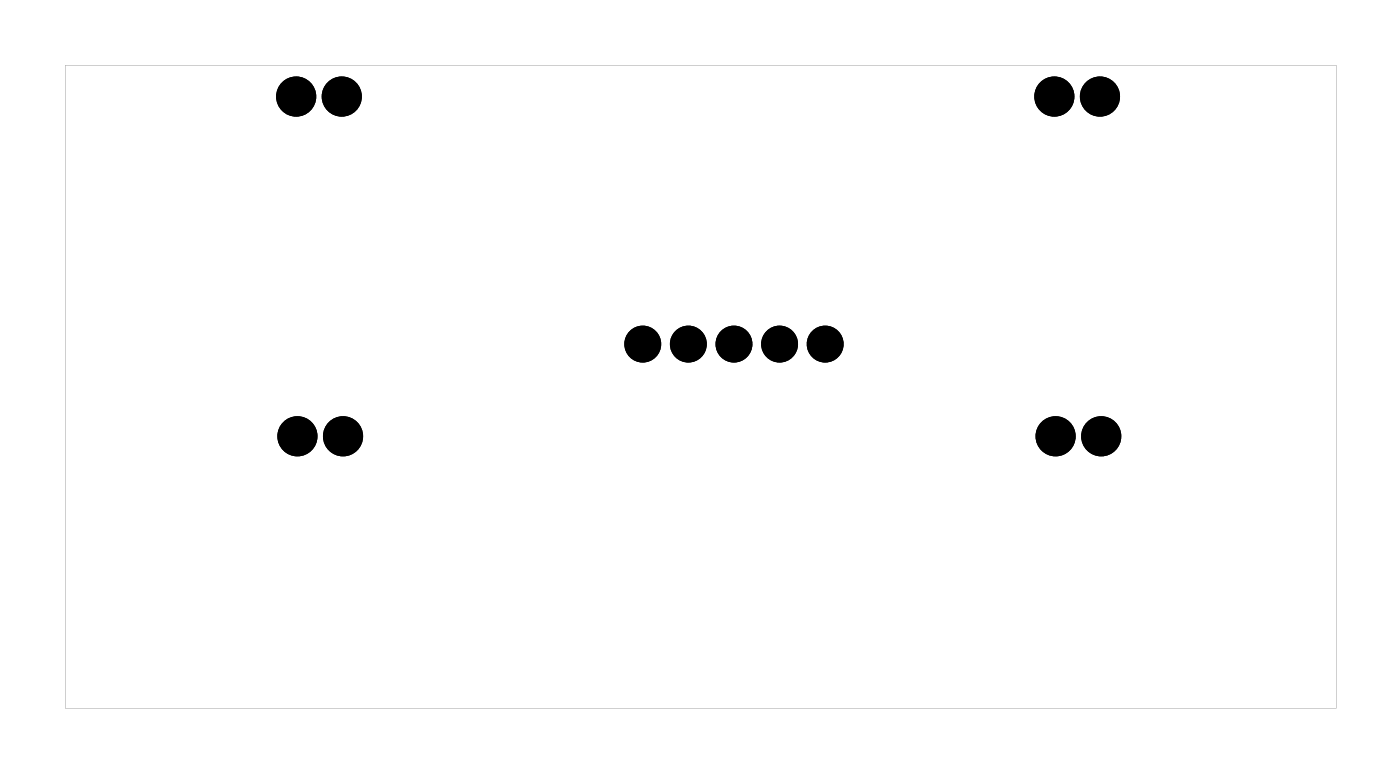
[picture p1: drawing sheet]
<svg xmlns="http://www.w3.org/2000/svg" width="78mm" height="43mm" viewBox="0 0 78 43" stroke-linecap="round" stroke-linejoin="round" font-family="sans-serif">
<path d="M3.6 3.6v35.8h70.8v-35.8zM3.6 3.6h70.8v35.8h-70.8z" fill="#000"/>
<g fill="#000">
<circle cx="16.5" cy="5.4" r=".74"/>
<circle cx="19" cy="5.4" r=".74"/>
<circle cx="35.8" cy="19.2" r=".7"/>
<circle cx="38.3" cy="19.2" r=".7"/>
<circle cx="40.9" cy="19.2" r=".7"/>
<circle cx="43.4" cy="19.2" r=".7"/>
<circle cx="46" cy="19.2" r=".7"/>
<circle cx="58.7" cy="5.4" r=".74"/>
<circle cx="61.3" cy="5.4" r=".74"/>
<circle cx="16.6" cy="24.3" r=".74"/>
<circle cx="19.1" cy="24.3" r=".74"/>
<circle cx="58.8" cy="24.3" r=".74"/>
<circle cx="61.3" cy="24.3" r=".74"/>
</g>
<g fill="none" stroke="#000" stroke-width=".65" stroke-linecap="butt">
<circle cx="35.8" cy="19.2" r=".7"/>
<circle cx="38.3" cy="19.2" r=".7"/>
<circle cx="40.9" cy="19.2" r=".7"/>
<circle cx="43.4" cy="19.2" r=".7"/>
<circle cx="46" cy="19.2" r=".7"/>
</g>
<g fill="none" stroke="#000" stroke-width=".76" stroke-linecap="butt">
<circle cx="16.5" cy="5.4" r=".74"/>
<circle cx="19" cy="5.4" r=".74"/>
<circle cx="58.7" cy="5.4" r=".74"/>
<circle cx="61.3" cy="5.4" r=".74"/>
<circle cx="16.6" cy="24.3" r=".74"/>
<circle cx="19.1" cy="24.3" r=".74"/>
<circle cx="58.8" cy="24.3" r=".74"/>
<circle cx="61.3" cy="24.3" r=".74"/>
</g>
</svg>
